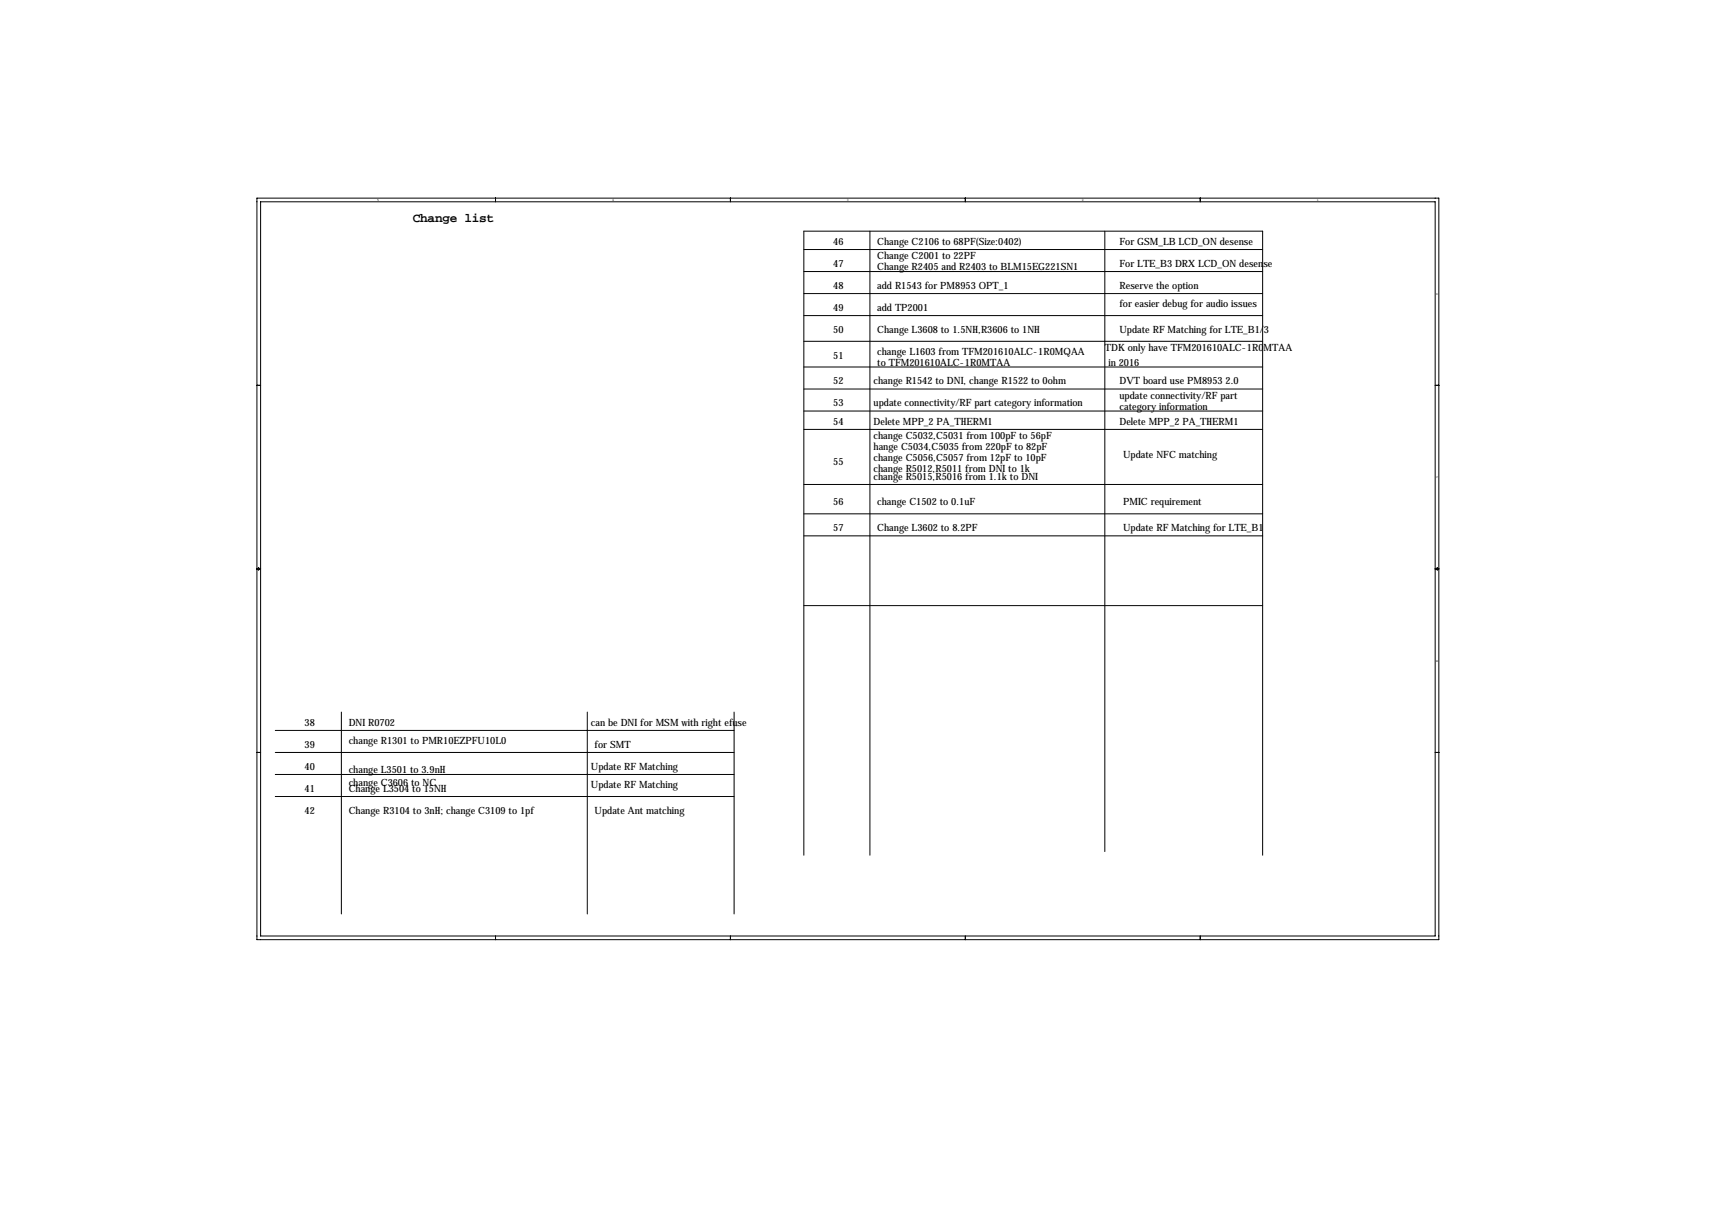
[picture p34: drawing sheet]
<svg xmlns="http://www.w3.org/2000/svg" width="1189mm" height="841mm" viewBox="0 0 1189 841" stroke-linecap="round" stroke-linejoin="round" font-family="sans-serif">
<defs><g id="words">
<text font-size="8.9" x="286" y="154">Change list</text>
<g font-size="6.9">
<text x="577" y="169">46</text>
<text x="607" y="169">Change C2106 to 68PF(Size:0402)</text>
<text x="775" y="169">For GSM_LB LCD_ON desense</text>
<text x="607" y="180">Change C2001 to 22PF</text>
<text x="577" y="185">47</text>
<text x="775" y="185">For LTE_B3 DRX LCD_ON desense</text>
<text x="607" y="187">Change R2405 and R2403 to BLM15EG221SN1</text>
<text x="577" y="200">48</text>
<text x="607" y="200">add R1543 for PM8953 OPT_1</text>
<text x="775" y="200">Reserve the option</text>
<text x="577" y="215">49</text>
<text x="607" y="215">add TP2001</text>
<text x="775" y="213">for easier debug for audio issues</text>
<text x="577" y="230">50</text>
<text x="607" y="230">Change L3608 to 1.5NH,R3606 to 1NH</text>
<text x="775" y="230">Update RF Matching for LTE_B1/3</text>
<text x="607" y="246">change L1603 from TFM201610ALC-1R0MQAA</text>
<text x="765" y="243">TDK only have TFM201610ALC-1R0MTAA</text>
<text x="577" y="248">51</text>
<text x="607" y="253">to TFM201610ALC-1R0MTAA</text>
<text x="767" y="253">in 2016</text>
<text x="577" y="266">52</text>
<text x="605" y="266">change R1542 to DNI, change R1522 to 0ohm</text>
<text x="775" y="266">DVT board use PM8953 2.0</text>
<text x="577" y="281">53</text>
<text x="605" y="281">update connectivity/RF part category information</text>
<text x="775" y="276">update connectivity/RF part</text>
<text x="775" y="284">category information</text>
<text x="577" y="294">54</text>
<text x="605" y="294">Delete MPP_2 PA_THERM1</text>
<text x="775" y="294">Delete MPP_2 PA_THERM1</text>
<text x="605" y="304">change C5032,C5031 from 100pF to 56pF</text>
<text x="605" y="312">hange C5034,C5035 from 220pF to 82pF</text>
<text x="777" y="317">Update NFC matching</text>
<text x="577" y="322">55</text>
<text x="605" y="319">change C5056,C5057 from 12pF to 10pF</text>
<text x="605" y="327">change R5012,R5011 from DNI to 1k</text>
<text x="605" y="332">change R5015,R5016 from 1.1k to DNI</text>
<text x="577" y="350">56</text>
<text x="607" y="350">change C1502 to 0.1uF</text>
<text x="777" y="350">PMIC requirement</text>
<text x="577" y="367">57</text>
<text x="607" y="367">Change L3602 to 8.2PF</text>
<text x="777" y="367">Update RF Matching for LTE_B1</text>
<text x="211" y="502">38</text>
<text x="241" y="502">DNI R0702</text>
<text x="409" y="502">can be DNI for MSM with right efuse</text>
<text x="241" y="515">change R1301 to PMR10EZPFU10L0</text>
<text x="211" y="517">39</text>
<text x="411" y="517">for SMT</text>
<text x="211" y="533">40</text>
<text x="409" y="533">Update RF Matching</text>
<text x="241" y="535">change L3501 to 3.9nH</text>
<text x="241" y="544">change C3606 to NC</text>
<text x="409" y="545">Update RF Matching</text>
<text x="211" y="548">41</text>
<text x="241" y="548">Change L3504 to 15NH</text>
<text x="211" y="563">42</text>
<text x="241" y="563">Change R3104 to 3nH; change C3109 to 1pf</text>
<text x="411" y="563">Update Ant matching</text>
</g>
<g font-size="2.3">
<text x="261" y="139">5</text>
<text x="424" y="139">4</text>
<text x="586" y="139">3</text>
<text x="749" y="139">2</text>
<text x="911" y="139">1</text>
<text x="994" y="204">D</text>
<text x="994" y="331">C</text>
<text x="994" y="458">B</text>
</g>
</g></defs>
<g fill="none" stroke="#000" stroke-width=".69">
<path d="M178 137h818v513h-818zM180 140h813v508h-813zM343 137v3M505 137v3M668 137v3M831 137v3M602 160v432M765 160v429M556 173h318M556 188h318M556 203h318M556 218h318"/>
<path d="M556 236h318M556 254h318M178 267h2M556 269h318M993 267h3M556 284h318M556 297h318M556 335h318M556 356h318M556 371h318M178 394h2M179 393l1 1h-1z"/>
<path d="M993 394h3M993 394l2-1v1zM556 419h318M236 493v139M406 493v139M508 493v139M190 505h318M178 521h2M190 521h318M190 536h318M993 521h3M190 551h318"/>
<path d="M556 592v-432h318v432M343 648v2M505 648v2M668 648v2M831 648v2"/>
</g>
<use href="#words"/>
</svg>
